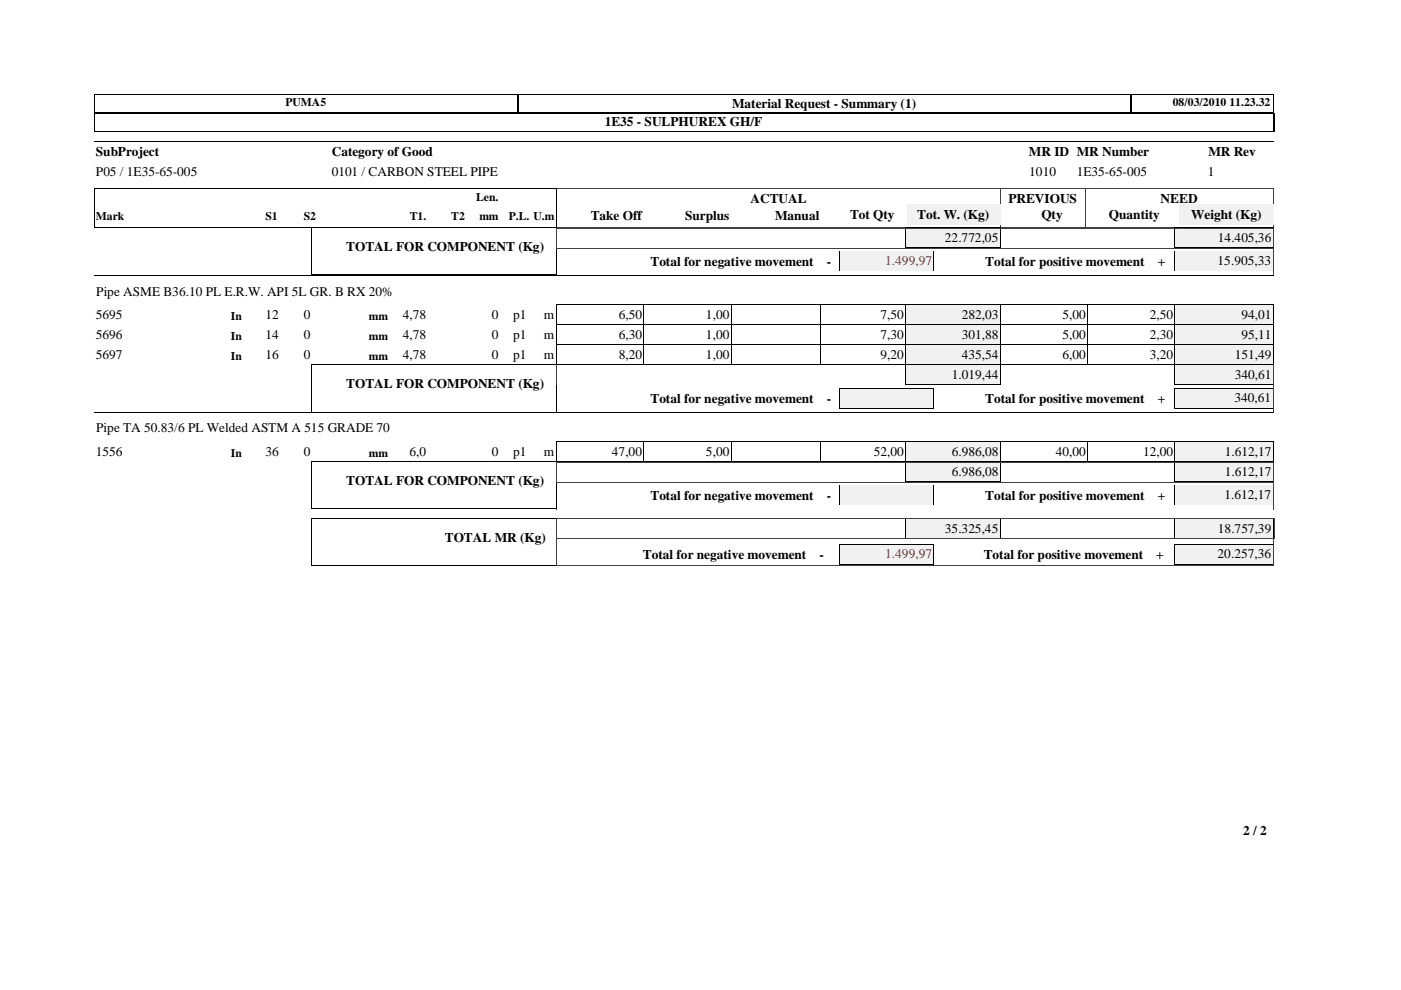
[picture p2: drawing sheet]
<svg xmlns="http://www.w3.org/2000/svg" width="297mm" height="210mm" viewBox="0 0 297 210" stroke-linecap="round" stroke-linejoin="round" font-family="sans-serif">
<defs><g id="words">
<g font-size="2.8">
<text x="155.2" y="22.9">Material Request - Summary (1)</text>
<text x="128.2" y="26.8">1E35 - SULPHUREX GH/F</text>
<text x="20.3" y="33.1">SubProject</text>
<text x="70.3" y="33.1">Category of Good</text>
<text x="218.2" y="33.1">MR ID MR Number</text>
<text x="256.2" y="33.1">MR Rev</text>
<text x="20.3" y="37.3">P05 / 1E35-65-005</text>
<text x="70.3" y="37.2">0101 / CARBON STEEL PIPE</text>
<text x="218.2" y="37.2">1010</text>
<text x="228.3" y="37.2">1E35-65-005</text>
<text x="256.1" y="37.2">1</text>
<text x="125.2" y="46.7">Take Off</text>
<text x="145.2" y="46.7">Surplus</text>
<text x="159.1" y="43">ACTUAL</text>
<text x="164.3" y="46.7">Manual</text>
<text x="180.2" y="46.5">Tot Qty</text>
<text x="194.5" y="46.5">Tot. W. (Kg)</text>
<text x="213.8" y="43">PREVIOUS</text>
<text x="220.8" y="46.5">Qty</text>
<text x="235.1" y="46.5">Quantity</text>
<text x="246.1" y="43">NEED</text>
<text x="252.6" y="46.5">Weight (Kg)</text>
<text x="73.4" y="53.3">TOTAL FOR COMPONENT (Kg)</text>
<text x="200.3" y="51.2">22.772,05</text>
<text x="258.2" y="51.2">14.405,36</text>
<text x="137.9" y="56.3">Total for negative movement</text>
<text x="175.3" y="56.3">-</text>
<text x="208.9" y="56.3">Total for positive movement</text>
<text x="245.5" y="56.3">+</text>
<text x="258.2" y="56.3">15.905,33</text>
<text x="20.4" y="62.7">Pipe ASME B36.10 PL E.R.W. API 5L GR. B RX 20%</text>
<text x="20.3" y="67.6">5695</text>
<text x="20.3" y="71.8">5696</text>
<text x="56.3" y="67.6">12</text>
<text x="56.3" y="71.8">14</text>
<text x="64.4" y="67.6">0</text>
<text x="64.4" y="71.8">0</text>
<text x="85.4" y="67.6">4,78</text>
<text x="85.4" y="71.8">4,78</text>
<text x="104.3" y="67.6">0</text>
<text x="104.3" y="71.8">0</text>
<text x="108.8" y="67.6">p1</text>
<text x="108.8" y="71.8">p1</text>
<text x="115.3" y="67.6">m</text>
<text x="115.3" y="71.8">m</text>
<text x="131.2" y="67.6">6,50</text>
<text x="131.2" y="71.8">6,30</text>
<text x="149.7" y="67.6">1,00</text>
<text x="149.7" y="71.8">1,00</text>
<text x="186.7" y="67.6">7,50</text>
<text x="186.7" y="71.8">7,30</text>
<text x="203.9" y="67.6">282,03</text>
<text x="203.9" y="71.8">301,88</text>
<text x="225.3" y="67.6">5,00</text>
<text x="225.3" y="71.8">5,00</text>
<text x="243.8" y="67.6">2,50</text>
<text x="243.8" y="71.8">2,30</text>
<text x="263.2" y="67.6">94,01</text>
<text x="263.2" y="71.8">95,11</text>
<text x="20.3" y="76.1">5697</text>
<text x="56.3" y="76.1">16</text>
<text x="64.4" y="76.1">0</text>
<text x="85.4" y="76.1">4,78</text>
<text x="104.3" y="76.1">0</text>
<text x="108.8" y="76.1">p1</text>
<text x="115.3" y="76.1">m</text>
<text x="131.2" y="76.1">8,20</text>
<text x="149.7" y="76.1">1,00</text>
<text x="186.7" y="76.1">9,20</text>
<text x="203.9" y="76.1">435,54</text>
<text x="225.3" y="76.1">6,00</text>
<text x="243.8" y="76.1">3,20</text>
<text x="261.8" y="76.1">151,49</text>
<text x="73.4" y="82.4">TOTAL FOR COMPONENT (Kg)</text>
<text x="201.8" y="80.3">1.019,44</text>
<text x="261.8" y="80.3">340,61</text>
<text x="137.9" y="85.4">Total for negative movement</text>
<text x="175.3" y="85.4">-</text>
<text x="208.9" y="85.4">Total for positive movement</text>
<text x="245.5" y="85.4">+</text>
<text x="261.7" y="85.3">340,61</text>
<text x="20.4" y="91.7">Pipe TA 50.83/6 PL Welded ASTM A 515 GRADE 70</text>
<text x="20.3" y="96.6">1556</text>
<text x="56.3" y="96.6">36</text>
<text x="64.4" y="96.6">0</text>
<text x="86.8" y="96.6">6,0</text>
<text x="104.3" y="96.6">0</text>
<text x="108.8" y="96.6">p1</text>
<text x="115.3" y="96.6">m</text>
<text x="129.7" y="96.6">47,00</text>
<text x="149.7" y="96.6">5,00</text>
<text x="185.3" y="96.6">52,00</text>
<text x="201.8" y="96.6">6.986,08</text>
<text x="201.8" y="100.9">6.986,08</text>
<text x="223.9" y="96.6">40,00</text>
<text x="242.4" y="96.6">12,00</text>
<text x="259.7" y="96.6">1.612,17</text>
<text x="259.7" y="100.9">1.612,17</text>
<text x="73.4" y="102.9">TOTAL FOR COMPONENT (Kg)</text>
<text x="137.9" y="106">Total for negative movement</text>
<text x="175.3" y="106">-</text>
<text x="208.9" y="106">Total for positive movement</text>
<text x="245.5" y="106">+</text>
<text x="259.6" y="105.9">1.612,17</text>
<text x="200.3" y="113">35.325,45</text>
<text x="258.2" y="113">18.757,39</text>
<text x="94.3" y="115">TOTAL MR (Kg)</text>
<text x="136.3" y="118.4">Total for negative movement</text>
<text x="173.7" y="118.4">-</text>
<text x="208.6" y="118.4">Total for positive movement</text>
<text x="245.2" y="118.4">+</text>
<text x="258.2" y="118.4">20.257,36</text>
<text x="263.6" y="177">2 / 2</text>
</g>
<g font-size="2.8" fill="#f00">
<text x="187.7" y="56.3">1.499,97</text>
<text x="187.7" y="118.4">1.499,97</text>
</g>
<g font-size="2.5">
<text x="60.5" y="22.5">PUMA5</text>
<text x="248.6" y="22.5">08/03/2010 11.23.32</text>
<text x="20.3" y="46.7">Mark</text>
<text x="56.3" y="46.7">S1</text>
<text x="64.4" y="46.7">S2</text>
<text x="86.9" y="46.7">T1.</text>
<text x="95.7" y="46.7">T2</text>
<text x="100.9" y="42.7">Len.</text>
<text x="101.6" y="46.7">mm</text>
<text x="107.9" y="46.7">P.L. U.m</text>
<text x="48.9" y="67.9">In</text>
<text x="78.2" y="67.9">mm</text>
<text x="48.9" y="72.1">In</text>
<text x="48.9" y="76.3">In</text>
<text x="78.2" y="72.1">mm</text>
<text x="78.2" y="76.3">mm</text>
<text x="48.9" y="96.9">In</text>
<text x="78.2" y="96.9">mm</text>
</g>
</g></defs>
<path d="M20 20.1h250.2M20 23.9h250.2M20 24h250.2M20 27.8h250.2M20 30h250M20 40h97.9M20 40v8.3M20.1 20v7.9M117.9 40v8.3l-97.9-.1M270.1 20v4" fill="none" stroke="#000" stroke-width=".21"/>
<path d="M239.9 20v4" fill="none" stroke="#000" stroke-width=".34"/>
<path d="M109.9 20v4" fill="none" stroke="#000" stroke-width=".36"/>
<path d="M270 23.9v4" fill="none" stroke="#000" stroke-width=".25"/>
<path d="M118 40h152M118 40v8.2h152v-8.2M212.1 40v8.3M212.2 40v8.3M230 40v8.3M230.1 40v8.3" fill="none" stroke="#404040" stroke-width=".21"/>
<path d="M99.6 44h6.4v3.7h-6.4z" fill="#fff"/>
<g fill="#f1f1f1">
<path d="M192.3 43.4h19.8v4.3h-19.8z"/>
<path d="M250 43.4h20.1v4.3h-20.1z"/>
<path d="M192 48.3h20.1v4.2h-20.1z"/>
</g>
<path d="M192 48.2h20.1M192 52.5h20.1M192 48.2v4.3M212.1 48.2v4.3" fill="none" stroke="#000" stroke-width=".21"/>
<path d="M249.1 48.3h20.9v4.2h-20.9z" fill="#f1f1f1"/>
<path d="M249.1 48.2h20.9v4.3h-20.9z" fill="none" stroke="#000" stroke-width=".21"/>
<path d="M249 53.3h20.9v4.2h-20.9z" fill="#f1f1f1"/>
<path d="M249 53.3v4.2M269.9 53.3v4.2" fill="none" stroke="#000" stroke-width=".21"/>
<path d="M177.9 53.3h20.1v4.2h-20.1z" fill="#f1f1f1"/>
<path d="M20 58.3h250M66 58.2h52M66 58.2v-10h52v10M177.9 53.3v4.2M198 53.3v4.2M118 64.6h74v4.3l-74-.1zM136.5 64.6v4.3M155 64.6v4.3M174 64.6v4.3M212.1 64.6h37v4.3l-37-.1zM230.6 64.6v4.3" fill="none" stroke="#000" stroke-width=".21"/>
<path d="M118 48.4h152.1M118 48.4v4.2h152.1M118 52.6v5.7M270.1 48.4v9.9" fill="none" stroke="#404040" stroke-width=".21"/>
<path d="M192 64.6h20.1v4.2h-20.1z" fill="#f1f1f1"/>
<path d="M192 64.6h20.1M192 68.8h20.1M192 64.6v4.3M212.1 64.6v4.3" fill="none" stroke="#000" stroke-width=".21"/>
<path d="M249.1 64.6h20.9v4.2h-20.9z" fill="#f1f1f1"/>
<path d="M118 68.9h74v4.2h-74zM136.5 68.8v4.3M155 68.8v4.3M174 68.8v4.3M212.1 68.9h57.9v-4.3h-20.9v8.5h-37zM230.6 68.8v4.3" fill="none" stroke="#000" stroke-width=".21"/>
<path d="M192 68.9h20.1v4.2h-20.1z" fill="#f1f1f1"/>
<path d="M192 68.9h20.1M192 73.1h20.1M192 68.8v4.3M212.1 68.8v4.3" fill="none" stroke="#000" stroke-width=".21"/>
<path d="M249.1 68.9h20.9v4.2h-20.9z" fill="#f1f1f1"/>
<path d="M118 73.1h74v4.2h-74zM136.5 73.1v4.2M155 73.1v4.2M174 73.1v4.2M212.1 73.1h57.9v-4.2h-20.9v8.4h-37zM230.6 73.1v4.2" fill="none" stroke="#000" stroke-width=".21"/>
<path d="M192 73.1h20.1v4.2h-20.1z" fill="#f1f1f1"/>
<path d="M192 73.1h20.1M192 77.3h20.1M192 73.1v4.2M212.1 73.1v4.2" fill="none" stroke="#000" stroke-width=".21"/>
<path d="M249.1 73.1h20.9v4.2h-20.9z" fill="#f1f1f1"/>
<path d="M249.1 73.1h20.9v4.2h-20.9z" fill="none" stroke="#000" stroke-width=".21"/>
<path d="M192 77.3h20.1v4.2h-20.1z" fill="#f1f1f1"/>
<path d="M192 77.3h20.1M192 77.3v4.3M212.1 77.3v4.3M192 81.6h20.1" fill="none" stroke="#000" stroke-width=".21"/>
<path d="M249.1 77.3h20.9v4.2h-20.9z" fill="#f1f1f1"/>
<path d="M249.1 77.3h20.9M249.1 77.3v4.3h20.9v-4.3" fill="none" stroke="#000" stroke-width=".21"/>
<path d="M249 82.3h20.9v4.3h-20.9z" fill="#f1f1f1"/>
<path d="M269.9 82.3v4.3M269.9 82.3h-20.9v4.3h20.9" fill="none" stroke="#000" stroke-width=".21"/>
<path d="M177.9 82.3h20.1v4.3h-20.1z" fill="#f1f1f1"/>
<path d="M66 77.3h52M66 77.3v10M118 77.3v10M20 87.4h250M118 93.7h74v4.2h-74zM136.5 93.6v4.3M155 93.6v4.3M174 93.6v4.3M177.9 82.3h20.1v4.3h-20.1zM212.1 93.7h37v4.2h-37zM230.6 93.6v4.3" fill="none" stroke="#000" stroke-width=".21"/>
<path d="M118 77.4v4.3M270.1 77.4v10M118 81.7v5.7" fill="none" stroke="#404040" stroke-width=".21"/>
<path d="M192 93.7h20.1v4.2h-20.1z" fill="#f1f1f1"/>
<path d="M192 93.7h20.1M192 97.9h20.1M192 93.6v4.3M212.1 93.6v4.3" fill="none" stroke="#000" stroke-width=".21"/>
<path d="M249.1 93.7h20.9v4.2h-20.9z" fill="#f1f1f1"/>
<path d="M249.1 93.7h20.9v4.2h-20.9z" fill="none" stroke="#000" stroke-width=".21"/>
<path d="M192 97.9h20.1v4.2h-20.1z" fill="#f1f1f1"/>
<path d="M192 97.9h20.1M192 97.9v4.2M212.1 97.9v4.2M192 102.1h20.1" fill="none" stroke="#000" stroke-width=".21"/>
<path d="M249.1 97.9h20.9v4.2h-20.9z" fill="#f1f1f1"/>
<path d="M249.1 97.9h20.9v4.2h-20.9z" fill="none" stroke="#000" stroke-width=".21"/>
<path d="M249 102.9h20.9v4.2h-20.9z" fill="#f1f1f1"/>
<path d="M249 102.9v4.2M269.9 102.9v4.2" fill="none" stroke="#000" stroke-width=".21"/>
<path d="M177.9 102.9h20.1v4.2h-20.1z" fill="#f1f1f1"/>
<path d="M66 97.9h52v10h-52zM177.9 102.9v4.2M198 102.9v4.2" fill="none" stroke="#000" stroke-width=".21"/>
<path d="M118 102.2v5.8M270.1 102.2h-152.1v-4.2h152.1v10" fill="none" stroke="#404040" stroke-width=".21"/>
<path d="M192 110h20.1v4.2h-20.1z" fill="#f1f1f1"/>
<path d="M192 110h20.1M192 114.2h20.1M192 110v4.2M212.1 110v4.2" fill="none" stroke="#000" stroke-width=".21"/>
<path d="M249.1 110h20.9v4.2h-20.9z" fill="#f1f1f1"/>
<path d="M249.1 110h20.9v4.2h-20.9z" fill="none" stroke="#000" stroke-width=".21"/>
<path d="M249 115.4h20.9v4.2h-20.9z" fill="#f1f1f1"/>
<path d="M269.9 115.4v4.2M269.9 115.4h-20.9v4.2h20.9" fill="none" stroke="#000" stroke-width=".21"/>
<path d="M177.9 115.4h20.1v4.2h-20.1z" fill="#f1f1f1"/>
<path d="M66 110h52v10l-52-.1zM177.9 115.4h20.1v4.2h-20.1z" fill="none" stroke="#000" stroke-width=".21"/>
<path d="M117.9 110h152.3v4.2h-152.3zM118 114.2v5.7l152.1 .1v-5.8" fill="none" stroke="#404040" stroke-width=".21"/>
<use href="#words"/>
</svg>
